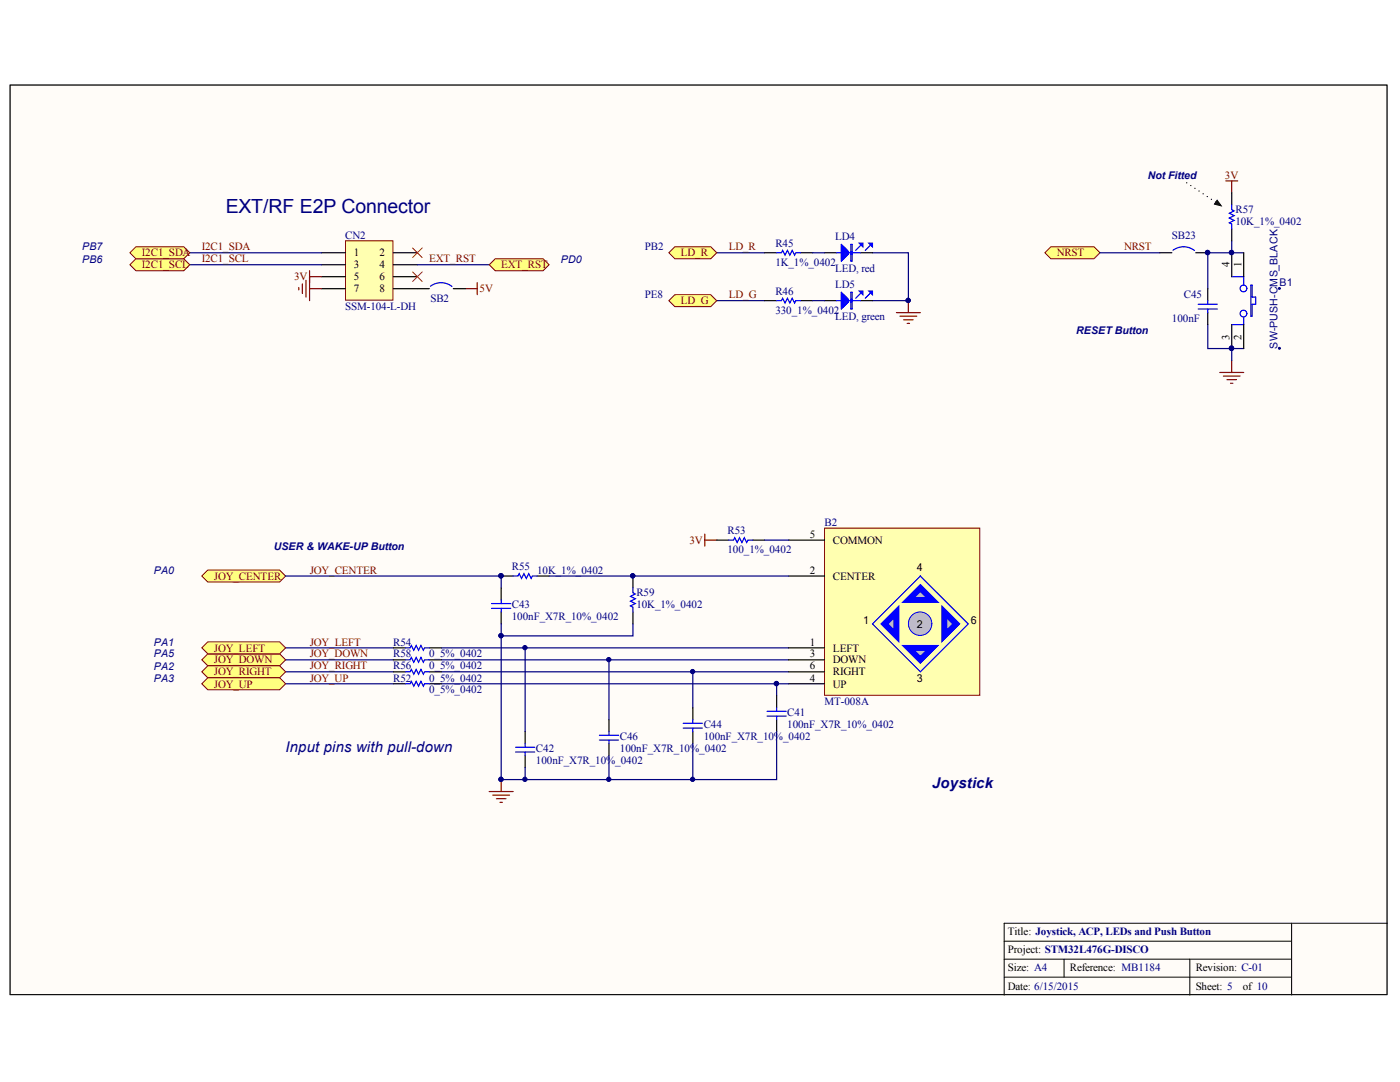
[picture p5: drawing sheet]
<svg xmlns="http://www.w3.org/2000/svg" width="279mm" height="216mm" viewBox="0 0 279 216" stroke-linecap="round" stroke-linejoin="round" font-family="sans-serif">
<defs><g id="words">
<text font-size="3.9" fill="#000080" x="45.1" y="42.4">EXT/RF E2P Connector</text>
<g font-size="3" fill="#000080">
<text x="57" y="150.1">Input pins with pull-down</text>
<text x="186" y="157.3">Joystick</text>
</g>
<g font-size="2.2" fill="#800000">
<text x="244.5" y="35.7">3V</text>
<text x="28.3" y="53.5">I2C1_SCL</text>
<text x="28.3" y="51.1">I2C1_SDA</text>
<text x="40.2" y="50">I2C1_SDA</text>
<text x="40.2" y="52.3">I2C1_SCL</text>
<text x="85.7" y="52.3">EXT_RST</text>
<text x="100" y="53.5">EXT_RST</text>
<text x="135.9" y="51.1">LD_R</text>
<text x="145.4" y="50">LD_R</text>
<text x="210.9" y="51.1">NRST</text>
<text x="224.3" y="50">NRST</text>
<text x="58.7" y="56">3V</text>
<text x="95.7" y="58.3">5V</text>
<text x="145.4" y="59.5">LD_G</text>
<text x="135.9" y="60.7">LD_G</text>
<text x="137.6" y="108.5">3V</text>
<text x="42.7" y="115.6">JOY_CENTER</text>
<text x="61.8" y="114.5">JOY_CENTER</text>
<text x="42.7" y="130">JOY_LEFT</text>
<text x="61.8" y="131.2">JOY_DOWN</text>
<text x="61.8" y="128.8">JOY_LEFT</text>
<text x="42.7" y="132.4">JOY_DOWN</text>
<text x="42.7" y="134.7">JOY_RIGHT</text>
<text x="42.7" y="137.2">JOY_UP</text>
<text x="61.8" y="133.6">JOY_RIGHT</text>
<text x="61.8" y="136">JOY_UP</text>
</g>
<g font-size="2.2" fill="#000080">
<text x="68.9" y="47.6">CN2</text>
<text x="166.7" y="47.8">LD4</text>
<text x="233.9" y="47.6">SB23</text>
<text x="246.6" y="42.5">R57</text>
<text x="246.6" y="45">10K_1%_0402</text>
<text x="128.7" y="50">PB2</text>
<text x="154.7" y="49.3">R45</text>
<text x="154.7" y="53.1">1K_1%_0402</text>
<text x="128.7" y="59.5">PE8</text>
<text x="154.7" y="58.8">R46</text>
<text x="166.7" y="54.3">LED, red</text>
<text x="166.7" y="57.4">LD5</text>
<text x="236.3" y="59.5">C45</text>
<text x="68.9" y="61.9">SSM-104-L-DH</text>
<text x="85.9" y="60.3">SB2</text>
<text x="154.7" y="62.6">330_1%_0402</text>
<text x="166.7" y="63.8">LED, green</text>
<text x="233.9" y="64.3">100nF</text>
<text x="145.2" y="106.6">R53</text>
<text x="164.6" y="104.9">B2</text>
<text x="102.1" y="113.8">R55</text>
<text x="145.2" y="110.4">100_1%_0402</text>
<text x="107.2" y="114.5">10K_1%_0402</text>
<text x="127" y="119">R59</text>
<text x="102.1" y="121.4">C43</text>
<text x="102.1" y="123.8">100nF_X7R_10%_0402</text>
<text x="127" y="121.4">10K_1%_0402</text>
<text x="78.5" y="131.2">R58</text>
<text x="78.5" y="128.8">R54</text>
<text x="85.7" y="131.2">0_5%_0402</text>
<text x="78.5" y="136">R52</text>
<text x="78.5" y="133.6">R56</text>
<text x="85.7" y="136">0_5%_0402</text>
<text x="85.7" y="133.6">0_5%_0402</text>
<text x="85.7" y="138.4">0_5%_0402</text>
<text x="157.1" y="142.9">C41</text>
<text x="164.6" y="140.7">MT-008A</text>
<text x="123.7" y="147.7">C46</text>
<text x="140.5" y="145.3">C44</text>
<text x="140.5" y="147.7">100nF_X7R_10%_0402</text>
<text x="157.1" y="145.3">100nF_X7R_10%_0402</text>
<text x="107" y="150">C42</text>
<text x="107" y="152.5">100nF_X7R_10%_0402</text>
<text x="123.7" y="150">100nF_X7R_10%_0402</text>
</g>
<g font-size="2.2">
<text x="70.6" y="51.1">1</text>
<text x="70.6" y="53.5">3</text>
<text x="75.8" y="51.1">2</text>
<text x="75.8" y="53.5">4</text>
<text x="245.4" y="53.3" transform="rotate(-90 245.4 53.3)">4</text>
<text x="247.8" y="53.3" transform="rotate(-90 247.8 53.3)">1</text>
<text x="70.6" y="56">5</text>
<text x="70.6" y="58.3">7</text>
<text x="75.8" y="56">6</text>
<text x="75.8" y="58.3">8</text>
<text x="245.4" y="67.8" transform="rotate(-90 245.4 67.8)">3</text>
<text x="247.8" y="67.8" transform="rotate(-90 247.8 67.8)">2</text>
<text x="161.6" y="107.3">5</text>
<text x="166.2" y="108.5">COMMON</text>
<text x="161.6" y="114.5">2</text>
<text x="166.2" y="115.6">CENTER</text>
<text x="161.6" y="131.2">3</text>
<text x="161.6" y="128.8">1</text>
<text x="166.2" y="130">LEFT</text>
<text x="161.6" y="133.6">6</text>
<text x="161.6" y="136">4</text>
<text x="166.2" y="132.4">DOWN</text>
<text x="166.2" y="134.7">RIGHT</text>
<text x="166.2" y="137.2">UP</text>
<text x="201.2" y="186.6">Title: Joystick, ACP, LEDs and Push Button</text>
<text x="201.2" y="190.2">Project: STM32L476G-DISCO</text>
<text x="201.2" y="193.8">Size: A4</text>
<text x="201.2" y="197.5">Date: 6/15/2015</text>
<text x="213.5" y="193.8">Reference: MB1184</text>
<text x="238.6" y="197.5">Sheet: 5</text>
<text x="238.6" y="193.8">Revision: C-01</text>
<text x="248" y="197.5">of 10</text>
</g>
<g font-size="2.1" fill="#000080">
<text x="229.1" y="35.7">Not Fitted</text>
<text x="16.4" y="52.4">PB6</text>
<text x="16.4" y="50">PB7</text>
<text x="112" y="52.4">PD0</text>
<text x="255.4" y="57.1">B1</text>
<text x="214.8" y="66.7">RESETButton</text>
<text x="254.9" y="69.6" transform="rotate(-90 254.9 69.6)">SW-PUSH-CMS_BLACK</text>
<text x="54.6" y="109.7">USER &amp; WAKE-UP Button</text>
<text x="30.7" y="114.5">PA0</text>
<text x="30.7" y="128.8">PA1</text>
<text x="30.7" y="131.2">PA5</text>
<text x="30.7" y="133.6">PA2</text>
<text x="30.7" y="136">PA3</text>
</g>
<g font-size="2.1">
<text x="183" y="114">4</text>
<text x="172.2" y="124.5">1</text>
<text x="183" y="125.3">2</text>
<text x="193.7" y="124.5">6</text>
<text x="183" y="136">3</text>
</g>
</g></defs>
<path d="M2 17h274.8v181.5h-274.8z" fill="#fffcf8" stroke="#000" stroke-width=".2"/>
<path d="M200.4 187.8h57.4M200.4 191.4h57.4M200.4 195h57.4M212.4 191.4v3.6M237.5 191.4v7.2M257.8 184.2v14.4M276.9 184.2h-76.5v14.4" fill="none" stroke="#000" stroke-width=".2"/>
<path d="M208.5 50.4l1.2-1.2h8.6l1.2 1.2-1.2 1.2h-8.6z" fill-rule="evenodd" fill="#ffff80" stroke="#800000" stroke-width=".2"/>
<path d="M244.6 36.1h2.4M245.8 36.1v2.4M181.3 60v2.4M178.9 62.4h4.8M179.6 63.1h3.4M180.3 63.8h1.9M181 64.5h.5M243.4 74.3h4.8M244.1 75h3.4M244.9 75.8h1.9M245.6 76.5h.5M245.8 71.9v2.4" fill="none" stroke="#800000" stroke-width=".24"/>
<path d="M143 50.4h9.6M143 60h9.6M174.1 50.4h7.2v9.6h-7.2M219.5 50.4h12M245.8 48v2.4M248.2 50.4h-7.2v7.2M241 64.8v4.7h4.8M248.2 69.5h-2.4v2.4" fill="none" stroke="#000080" stroke-width=".24"/>
<g fill="#000080" stroke="#000080" stroke-width=".2">
<circle cx="245.8" cy="50.4" r=".43"/>
<circle cx="245.8" cy="69.5" r=".43"/>
<circle cx="241" cy="50.4" r=".43"/>
<circle cx="255.3" cy="57.6" r=".19"/>
<circle cx="255.3" cy="69.5" r=".19"/>
<circle cx="181.2" cy="59.9" r=".43"/>
</g>
<g fill="none" stroke="#00f" stroke-width=".24">
<path d="M234.1 49.9a3.5 3.5 0 0 1 4.3 .1M241 60v.7M245.8 55.2h2.4v1.7M249.6 56.9h.3v2.4h.7v1.4h-.7v2.4h-.3zM239.1 60.7h3.9M239.1 61.7h3.9M241 61.7v.7M248.2 63.3v1.5h-2.4"/>
<circle cx="248.2" cy="57.6" r=".67"/>
<circle cx="248.2" cy="62.6" r=".67"/>
</g>
<path d="M231.5 50.4h2.4M238.6 50.4h2.4M241 57.6v2.4M245.8 50.4v4.8M248.2 50.4v4.8M241 62.4v2.4M245.8 64.8v4.7M248.2 64.8v4.7" fill="none" stroke="#000" stroke-width=".24"/>
<g fill="#ffff80" stroke="#800000" stroke-width=".2">
<path d="M133.5 50.4l1.2-1.2h7.1l1.2 1.2-1.2 1.2h-7.1z" fill-rule="evenodd"/>
<path d="M133.5 60l1.2-1.2h7.1l1.2 1.2-1.2 1.2h-7.1z" fill-rule="evenodd"/>
</g>
<path d="M171.7 49l-.9 1M173.6 49l-.9 1" fill="none" stroke="#00f" stroke-width=".24"/>
<path d="M171.5 48.5h.7v.7z" fill="#00f"/>
<path d="M171.5 48.5h.7v.7z" fill="none" stroke="#00f" stroke-width=".24"/>
<path d="M173.4 48.5h.7v.7z" fill="#00f"/>
<g fill="none" stroke="#00f" stroke-width=".24">
<path d="M166.9 50.4h4.8M167.9 50.7h1.4M167.9 50.2h1.4M167.9 50h1.2v.9h-1.2M167.9 49.7h1v1.5h-1M167.9 49.5h.7v1.9h-.7M167.9 49.2h.5v2.4h-.5M168.1 49v2.9M169.3 50.2l-1.4-1.4v3.3l1.4-1.4M169.3 50.2v.5M169.8 48.8h.3v3.3h-.3zM169.8 50.7h.3"/>
<path d="M169.8 50.2h.3M171.7 58.6l-.9 .9M173.4 48.5h.7v.7zM173.6 58.6l-.9 .9"/>
</g>
<path d="M164.6 50.4h2.3M171.7 50.4h2.4" fill="none" stroke="#000" stroke-width=".24"/>
<path d="M171.5 58.1h.7v.7z" fill="#00f"/>
<path d="M171.5 58.1h.7v.7z" fill="none" stroke="#00f" stroke-width=".24"/>
<path d="M173.4 58.1h.7v.7z" fill="#00f"/>
<g fill="none" stroke="#00f" stroke-width=".24">
<path d="M166.9 60h4.8M167.9 59.8h1.4M167.9 59.5h1.2v1h-1.2M167.9 59.3h1v1.4h-1M167.9 59h.7v1.9h-.7M167.9 58.8h.5v2.4h-.5M168.1 58.6v2.8M169.3 59.8l-1.4-1.5v3.4l1.4-1.5M169.3 59.8v.4M169.8 58.3h.3v3.4h-.3zM169.8 59.8h.3M173.4 58.1h.7v.7z"/>
<path d="M167.9 60.2h1.4M169.8 60.2h.3"/>
</g>
<path d="M164.6 60h2.3M171.7 60h2.4" fill="none" stroke="#000" stroke-width=".24"/>
<path d="M140.7 106.6v2.4M140.7 107.8h2.3" fill="none" stroke="#800000" stroke-width=".24"/>
<path d="M57 134.1h21.5M57 131.7h21.5M57 129.3h21.5M57 136.4h21.5M88.1 136.4h66.9v2.4M88.1 134.1h69.3M88.1 131.7h69.3M88.1 129.3h69.3M104.8 129.3v16.7M121.5 131.7v11.9M138.3 134.1v7.1" fill="none" stroke="#000080" stroke-width=".24"/>
<g fill="#000080" stroke="#000080" stroke-width=".2">
<circle cx="138.2" cy="134" r=".43"/>
<circle cx="154.9" cy="136.4" r=".43"/>
<circle cx="104.8" cy="129.2" r=".43"/>
<circle cx="121.5" cy="131.6" r=".43"/>
</g>
<g fill="#ffff80" stroke="#800000" stroke-width=".2">
<path d="M40.3 114.9l1.2-1.2h14.3l1.2 1.2-1.2 1.2h-14.3z" fill-rule="evenodd"/>
<path d="M40.3 131.7l1.2-1.2h14.3l1.2 1.2-1.2 1.2h-14.3z" fill-rule="evenodd"/>
<path d="M40.3 129.3l1.2-1.2h14.3l1.2 1.2-1.2 1.2h-14.3z" fill-rule="evenodd"/>
<path d="M40.3 134.1l1.2-1.2h14.3l1.2 1.2-1.2 1.1h-14.3z" fill-rule="evenodd"/>
<path d="M40.3 136.4l1.2-1.2h14.3l1.2 1.2-1.2 1.2h-14.3z" fill-rule="evenodd"/>
</g>
<path d="M97.6 157.9h4.8M98.4 158.7h3.3M99.1 159.4h1.9M100 155.6v2.3M99.8 160.1h.5" fill="none" stroke="#800000" stroke-width=".24"/>
<circle cx="100" cy="155.5" r=".43" fill="#000080" stroke="#000080" stroke-width=".2"/>
<path d="M143 107.8h2.4M150.2 107.8h2.4M78.5 136.4h2.4M85.7 136.4h2.4M155 138.8v2.4M155 143.6v2.4" fill="none" stroke="#000" stroke-width=".24"/>
<path d="M145.4 107.8h1l.2-.5 .5 1 .5-1 .5 1 .4-1 .5 1 .3-.5h.9M80.9 136.4h1l.2-.4 .5 .9 .5-.9 .4 .9 .5-.9 .5 .9 .2-.5h1M153.1 141.9h3.8M153.1 142.9h3.8M155 141.2v.7M155 142.9v.7" fill="none" stroke="#00f" stroke-width=".24"/>
<path d="M164.6 105.4h30.9v33.3h-30.9z" fill="#ffffb0" stroke="#800000" stroke-width=".2"/>
<circle cx="183.6" cy="124.4" r="2.34" fill="#c0c0c0" stroke="#00f" stroke-width=".2"/>
<path d="M181.3 119.7l2.4-2.4 2.4 2.4z" fill="#c0c0c0"/>
<path d="M181.3 119.7l2.4-2.4 2.4 2.4z" fill="none" stroke="#00f" stroke-width="1.2"/>
<path d="M176.5 124.5l2.4-2.4v4.8z" fill="#c0c0c0"/>
<path d="M176.5 124.5l2.4-2.4v4.8z" fill="none" stroke="#00f" stroke-width="1.2"/>
<path d="M181.3 129.3h4.8l-2.4 2.4z" fill="#c0c0c0"/>
<path d="M181.3 129.3h4.8l-2.4 2.4z" fill="none" stroke="#00f" stroke-width="1.2"/>
<path d="M188.5 122.1l2.3 2.4-2.3 2.4z" fill="#c0c0c0"/>
<path d="M188.5 122.1l2.3 2.4-2.3 2.4z" fill="none" stroke="#00f" stroke-width="1.2"/>
<g fill="none" stroke="#00f" stroke-width=".24">
<path d="M80.9 134.1h1l.2-.5 .5 .9 .5-.9 .4 .9 .5-.9 .5 .9 .2-.4h1M80.9 131.7h1l.2-.5 .5 .9 .5-.9 .4 .9 .5-.9 .5 .9 .2-.4h1M80.9 129.3h1l.2-.5 .5 1 .5-1 .4 1 .5-1 .5 1 .2-.5h1M174.1 124.5l9.6-9.6 9.5 9.6-9.5 9.6zM102.9 149.1h3.8M102.9 150.1h3.8M104.8 148.4v.7M104.8 150.1v.7M119.6 146.7h3.8M119.6 147.7h3.8M121.5 146v.7M121.5 147.7v.7"/>
<path d="M136.4 144.3h3.8M136.4 145.3h3.8M138.3 143.6v.7M138.3 145.3v.7"/>
</g>
<g fill="none" stroke="#000" stroke-width=".24">
<path d="M157.4 107.8h7.2M157.4 114.9h7.2M78.5 131.7h2.4M78.5 129.3h2.4M78.5 134.1h2.4M85.7 131.7h2.4M85.7 129.3h2.4M85.7 134.1h2.4M157.4 131.7h7.2M157.4 129.3h7.2M157.4 134.1h7.2M157.4 136.4h7.2"/>
<path d="M104.8 146v2.4M104.8 150.8v2.4M121.5 143.6v2.4M121.5 148.4v2.4M138.3 141.2v2.4M138.3 146v2.4"/>
</g>
<path d="M104.8 153.2v2.4M121.5 150.8v4.8M138.3 148.4v7.2" fill="none" stroke="#000080" stroke-width=".24"/>
<g fill="#000080" stroke="#000080" stroke-width=".2">
<circle cx="138.2" cy="155.5" r=".43"/>
<circle cx="121.5" cy="155.5" r=".43"/>
<circle cx="104.8" cy="155.5" r=".43"/>
</g>
<path d="M69 48h9.4v11.9h-9.4z" fill="#ffffb0" stroke="#800000" stroke-width=".2"/>
<path d="M64.2 50.4h4.8M64.2 52.8h4.8M64.2 55.2h4.8M64.2 57.6h4.8M78.5 50.4h4.8M78.5 52.8h4.8M78.5 55.2h4.8M78.5 57.6h4.8" fill="none" stroke="#000" stroke-width=".24"/>
<path d="M37.9 50.4h26.3M37.9 52.8h26.3M83.3 52.8h14.3" fill="none" stroke="#000080" stroke-width=".24"/>
<path d="M59.6 57.4v.4M60.3 56.6v2M61.1 55.9v3.4M61.8 54v6M61.8 55.2h2.4M61.8 57.6h2.4M92.9 57.6h2.3M95.2 56.4v2.4" fill="none" stroke="#800000" stroke-width=".24"/>
<g fill="#ffff80" stroke="#800000" stroke-width=".2">
<path d="M97.6 52.8l1.2-1.2h9.6l1.2 1.2-1.2 1.2h-9.6z" fill-rule="evenodd"/>
<path d="M25.9 52.8l1.2-1.2h9.6l1.2 1.2-1.2 1.2h-9.6z" fill-rule="evenodd"/>
<path d="M25.9 50.4l1.2-1.2h9.6l1.2 1.2-1.2 1.2h-9.6z" fill-rule="evenodd"/>
</g>
<g fill="none" stroke="#000" stroke-width=".24">
<path d="M245.8 38.5v2.4M83.3 57.6h2.4M90.5 57.6h2.4M152.6 50.4h2.4M152.6 60h2.4M159.8 50.4h2.4M159.8 60h2.4M245.8 45.7v2.3M100 114.9h2.4M100 117.3v2.4M107.2 114.9h2.4M126.3 114.9v2.4"/>
<path d="M100 122.1v2.4M126.3 122.1v2.4"/>
</g>
<g fill="#000080" stroke="#000080" stroke-width=".2">
<circle cx="100" cy="114.9" r=".43"/>
<circle cx="126.3" cy="114.9" r=".43"/>
<circle cx="100" cy="126.8" r=".43"/>
<circle cx="100" cy="155.5" r=".43"/>
<circle cx="154.9" cy="136.4" r=".43"/>
</g>
<path d="M85.9 57.1a3.5 3.5 0 0 1 4.3 .1M155 50.4h1l.2-.4 .5 .9 .4-.9 .5 .9 .5-.9 .5 .9 .2-.5h1M155 60h1l.2-.5 .5 1 .4-1 .5 1 .5-1 .5 1 .2-.5h1M245.8 40.9v.9l.5 .3-1 .5 1 .4-1 .5 1 .5-1 .5 .5 .2v1M100 119.7v.7M102.4 114.9h1l.2-.4 .5 .9 .5-.9 .4 .9 .5-.9 .5 .9 .2-.5h1M126.3 117.3v1l.5 .2-1 .5 1 .5-1 .5 1 .4-1 .5 .5 .3v.9M98.1 120.4h3.8M98.1 121.4h3.8M100 121.4v.7" fill="none" stroke="#00f" stroke-width=".24"/>
<path d="M162.2 50.4h2.4M162.2 60h2.4M57 114.9h43v2.4M109.6 114.9h47.8M152.6 107.8h4.8M100 124.5v2.4M126.3 124.5v2.4h-26.3v28.7h55v-9.6M155 136.4h2.4" fill="none" stroke="#000080" stroke-width=".24"/>
<path d="M82.3 49.5l1.9 1.9M82.3 54.3l1.9 1.9M84.2 49.5l-1.9 1.9M84.2 54.3l-1.9 1.9" fill="none" stroke="#f00" stroke-width=".2"/>
<path d="M243.4 40.9l-7.1-4.8" fill="none" stroke="#000" stroke-width=".24" stroke-dasharray="0 .9"/>
<path d="M242.9 39.9l.8 1.2-1.3-.4z" fill="#000"/>
<path d="M242.9 39.9l.8 1.2-1.3-.4z" fill="none" stroke="#000" stroke-width=".2"/>
<use href="#words"/>
</svg>
